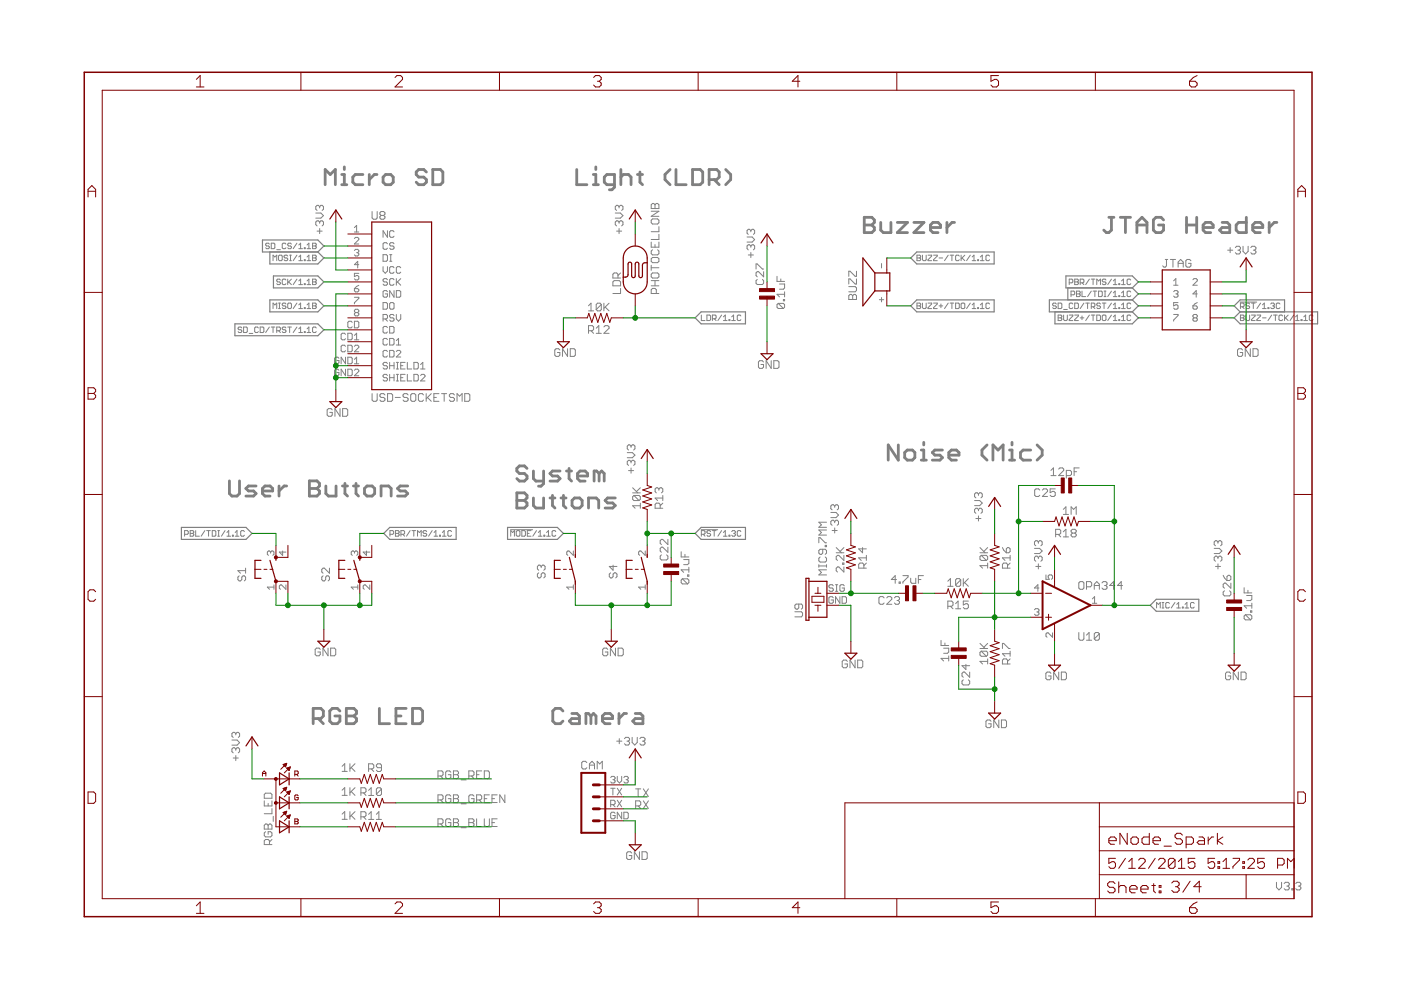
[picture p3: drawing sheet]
<svg xmlns="http://www.w3.org/2000/svg" width="297mm" height="210mm" viewBox="0 0 297 210" stroke-linecap="round" stroke-linejoin="round" font-family="sans-serif">
<g fill="none" stroke="#808080" stroke-width=".59">
<path d="M68.9 39.2v-3.3l1.1 1.1 1.1-1.1v3.3M72.5 37h.5v2.2M72.5 39.2h1M73 35.4v.5M76.9 37h-1.6l-.5 .5v1.1l.5 .6h1.6M78.3 37v2.2M79.9 37h-.5l-1.1 1.1M81.8 37h1l.6 .5v1.1l-.6 .6h-1l-.6-.6v-1.1zM90.4 36.5l-.5-.6h-1.1l-.6 .6v.5l.6 .5h1.1l.5 .6v.5l-.5 .6h-1.1l-.6-.6M91.8 35.9h1.6l.5 .6v2.1l-.5 .6h-1.6zM122.3 35.9v3.3h2.1M125.8 37h.5v2.2"/>
<path d="M125.8 39.2h1.1M126.3 35.4v.5M130.3 39.2h-1.6l-.6-.6v-1.1l.6-.5h1.6v2.7l-.5 .5h-.6M131.6 37.5l.6-.5h1l.6 .5v1.7M131.6 35.9v3.3M135.1 37h1.1M135.7 36.5v2.1l.5 .6M142.1 35.9l-1.1 1.1v1.1l1.1 1.1M143.3 35.9v3.3h2.2M146.8 35.9h1.6l.6 .6v2.1l-.6 .6h-1.6zM150.3 38.1h1.7l.5-.6v-1l-.5-.6h-1.7v3.3M151.4 38.1l1.1 1.1"/>
<path d="M153.9 35.9l1 1.1v1.1l-1 1.1M183.2 46.1h1.6l.6 .5v.6l-.6 .5 .6 .5v.6l-.6 .5h-1.6zM183.2 47.7h1.6M186.7 47.2v1.6l.6 .5h1.6v-2.1M190.2 47.2h2.2l-2.2 2.1h2.2M193.8 47.2h2.1l-2.1 2.1h2.1M197.3 48.2h2.1v-.5l-.5-.5h-1.1l-.5 .5v1.1l.5 .5h1.1M200.8 47.2v2.1M202.4 47.2h-.6l-1 1M235.1 46.1h1.1M235.6 46.1v2.7l-.5 .5h-.5l-.6-.5M237.5 46.1h2.2"/>
<path d="M238.6 46.1v3.2M241 47.7h2.2M241 49.3v-2.1l1.1-1.1 1.1 1.1v2.1M246.7 46.6l-.5-.5h-1.1l-.6 .5v2.2l.6 .5h1.1l.5-.5v-1.1h-1.1M251.6 47.7h2.1M251.6 46.1v3.2M253.7 46.1v3.2M255.1 48.2h2.1v-.5l-.5-.5h-1.1l-.5 .5v1.1l.5 .5h1.1M259.1 47.2h1.1l.5 .5v1.6h-1.6l-.5-.5 .5-.6h1.6M264.2 46.1v3.2h-1.6l-.5-.5v-1.1l.5-.5h1.6M265.6 48.2h2.1v-.5l-.5-.5h-1.1l-.5 .5v1.1l.5 .5h1.1M269.1 47.2v2.1"/>
<path d="M270.7 47.2h-.5l-1.1 1M111.7 99.3l-.5-.5h-1.1l-.5 .5v.6l.5 .5h1.1l.5 .5v.6l-.5 .5h-1.1l-.5-.5M113.1 99.9v1.6l.5 .5h1.7M115.3 99.9v2.7l-.6 .5h-.5M118.7 99.9h-1.6l-.5 .5 .5 .5h1.1l.5 .6-.5 .5h-1.6M120.1 99.9h1.1M120.6 99.3v2.2l.6 .5M190.5 94.3v3.3l-2.2-3.3v3.3M191.8 95.9l.6-.5h1l.6 .5v1.1l-.6 .6h-1l-.6-.6zM195.3 97.6h1.1M195.3 95.4h.6v2.2M195.9 93.8v.5"/>
<path d="M199.8 95.4h-1.6l-.5 .5 .5 .6h1.1l.5 .5-.5 .6h-1.6M201.2 96.5h2.1v-.6l-.5-.5h-1.1l-.5 .5v1.1l.5 .6h1.1M209.3 94.3l-1.1 1.1v1.1l1.1 1.1M210.5 97.6v-3.3l1.1 1.1 1.1-1.1v3.3M214 97.6h1.1M214 95.4h.6v2.2M214.6 93.8v.5M218.5 95.4h-1.6l-.5 .5v1.1l.5 .6h1.6M219.9 94.3l1.1 1.1v1.1l-1.1 1.1M48.6 102v2.6l.6 .6h1l.6-.6v-2.6M54.3 103h-1.6l-.6 .6 .6 .5h1.1l.5 .5-.5 .6h-1.7M55.6 104.1h2.2v-.5l-.5-.6h-1.1l-.6 .6v1l.6 .6h1.1"/>
<path d="M59.2 103v2.2M60.8 103h-.6l-1 1.1M65.6 102h1.6l.5 .5v.5l-.5 .6 .5 .5v.5l-.5 .6h-1.6zM65.6 103.6h1.6M69.1 103v1.6l.5 .6h1.6v-2.2M72.6 103h1.1M73.1 102.5v2.1l.6 .6M74.9 103h1.1M75.5 102.5v2.1l.5 .6M77.3 103.6l.5-.6h1.1l.5 .6v1l-.5 .6h-1.1l-.5-.6zM80.8 105.2v-2.2h1.6l.5 .6v1.6M86.4 103h-1.6l-.5 .6 .5 .5h1.1l.5 .5-.5 .6h-1.6"/>
<path d="M109.6 104.5h1.6l.5 .5v.6l-.5 .5 .5 .5v.6l-.5 .5h-1.6zM109.6 106.1h1.6M113.1 105.6v1.6l.5 .5h1.7v-2.1M116.6 105.6h1.1M117.1 105v2.2l.6 .5M118.9 105.6h1.1M119.5 105v2.2l.5 .5M121.3 106.1l.5-.5h1.1l.5 .5v1.1l-.5 .5h-1.1l-.5-.5zM122.4 100.9h2.2v-.5l-.5-.5h-1.1l-.6 .5v1.1l.6 .5h1.1M124.8 107.7v-2.1h1.6l.5 .5v1.6M127 100.4l.6-.5 .5 .5v1.6M127 100.4l-.5-.5h-.5v2.1"/>
<path d="M127 100.4v1.6M130.5 105.6h-1.7l-.5 .5 .5 .5h1.1l.6 .6-.6 .5h-1.6M66.4 152.4h1.6l.6-.6v-1.1l-.6-.5h-1.6v3.2M67.5 152.4l1.1 1M72.1 150.7l-.6-.5h-1l-.6 .5v2.2l.6 .5h1l.6-.5v-1.1h-1.1M73.4 150.2h1.6l.6 .5v.6l-.6 .5 .6 .6v.5l-.6 .5h-1.6zM73.4 151.8h1.6M80.4 150.2v3.2h2.2M83.9 151.8h1.1M86.1 150.2h-2.2v3.2h2.2M87.5 150.2h1.6l.5 .5v2.2l-.5 .5h-1.6zM119.4 150.7l-.6-.5h-1l-.6 .5v2.2l.6 .5h1l.6-.5"/>
<path d="M121.2 151.3h1.1l.6 .5v1.6h-1.7l-.5-.5 .5-.5h1.7M125.3 151.8l-.5-.5h-.6v2.1M125.3 151.8v1.6M125.3 151.8l.5-.5 .6 .5v1.6M127.7 152.4h2.2v-.6l-.6-.5h-1l-.6 .5v1.1l.6 .5h1M131.2 151.3v2.1M132.8 151.3h-.5l-1.1 1.1M134.7 151.3h1.1l.5 .5v1.6h-1.6l-.5-.5 .5-.5h1.6"/>
</g>
<g fill="none" stroke="#808080" stroke-width=".21">
<path d="M57.1 51.8l-.2-.2h-.4l-.2 .2 .2 .4h.4l.2 .1-.2 .4h-.4l-.2-.2M57.5 51.6h.6l.2 .2v.7l-.2 .2h-.6zM57.9 55.3v-1.2l.4 .4 .4-.4v1.2M58.7 52.9h.8M59.1 54.3l.1-.2h.4l.2 .2v.8l-.2 .2h-.4l-.1-.2zM59.5 59.4l-.3-.2h-.3l-.2 .4 .2 .2h.3l.3 .4-.3 .1h-.3l-.2-.1M60.6 59.4l-.2-.2h-.4l-.2 .2v.8l.2 .1h.4l.2-.1M60.6 51.8l-.2-.2h-.4l-.2 .2v.7l.2 .2h.4l.2-.2M61 54.3l-.2-.2h-.4l-.2 .2 .2 .4h.4l.2 .2-.2 .4h-.4l-.2-.2M61 59.2v1.1M61.2 59.8l.6 .5M61.4 54.1h.4"/>
<path d="M61.4 55.3h.4M61.6 54.1v1.2M61.8 51.8l-.2-.2h-.4l-.2 .3 .2 .3h.4l.2 .3-.2 .2h-.4l-.2-.2M61.8 59.2l-.8 .8M62.9 51.6l-.7 1.1M62.9 54.1l-.7 1.2M62.9 59.2l-.7 1.1M63.4 52.7h.7M63.4 51.9l.3-.3v1.1M63.4 54.5l.3-.4v1.2M63.4 59.6l.3-.4v1.1M63.4 55.3h.7"/>
<path d="M64.5 52.5h.2v.2h-.2zM64.5 55.1h.2v.2h-.2zM65.1 52.7h.8M65.1 51.9l.4-.3v1.1M65.1 54.5l.4-.4v1.2M65.1 59.6l.4-.4v1.1M65.1 55.3h.8M66.3 52.2h.5M66.3 59.8h.5M66.3 51.6h.5l.3 .2-.3 .4 .3 .3-.3 .2h-.5zM66.3 54.1h.5l.3 .2-.3 .4 .3 .4-.3 .2h-.5zM66.3 59.2h.5l.3 .2-.3 .4 .3 .4-.3 .1h-.5z"/>
<path d="M66.3 54.7h.5M67 45.2h1l.6 .5-.6 .5h-1M67.2 49h1.1M67.8 47.1l-.3-.3h-.3l-.2 .3v.5l.2 .3M67.8 47.1l.2-.3h.3l.3 .3v.5l-.3 .3M67.8 43.8l-.3-.3h-.3l-.2 .3v.5l.2 .3M67.8 43.8l.2-.3h.3l.3 .3v.5l-.3 .3M67.8 43.8v.3M67.8 47.1v.2M67.8 48.5v1M75.1 48.3l.5-.5v1.4M75.1 50.6l.3-.3h.4l.3 .3v.2l-1 .9h1"/>
<path d="M75.1 53.1l.3-.2h.4l.3 .2-.3 .5M75.1 49.2h1M75.6 53.6h.2M75.8 53.6l.3 .2-.3 .5h-.4l-.3-.3M76.1 58h-1v.7l.7-.3 .3 .3v.4l-.3 .3h-.4l-.3-.3M76.1 56.1h-1l.7-.7v1.4M78.9 44.9v1.3l.3 .3h.5l.3-.3v-1.3M80.8 45.7l-.3-.3v-.3l.3-.2h.5l.3 .2v.3l-.3 .3M80.8 45.7l-.3 .3v.2l.3 .3h.5l.3-.3v-.2l-.3-.3M80.8 45.7h.5M81.2 54h.7l.2 .2v1l-.2 .2h-.7zM81.2 56.5v1l.5 .4 .4-.4v-1"/>
<path d="M82.1 48.9v1.4l-.9-1.4v1.4M82.1 59.3l-.2-.2h-.5l-.2 .4 .2 .3h.5l.2 .4-.2 .3h-.5l-.2-.3M82.1 51.7l-.2-.2h-.5l-.2 .2v.9l.2 .3h.5l.2-.3M82.6 55.4h.5M82.6 54h.5M82.8 54v1.4M83.5 49.1l-.2-.2h-.5l-.2 .2v1l.2 .2h.5l.2-.2M83.5 51.7l-.2-.2h-.5l-.2 .4 .2 .3h.5l.2 .4-.2 .3h-.5l-.2-.3M83.5 56.8l-.2-.3h-.5l-.2 .3v.9l.2 .2h.5l.2-.2M83.5 59.3l-.2-.2h-.5l-.2 .2v.9l.2 .3h.5l.2-.3M84 59.1v1.4M84.3 59.8l.7 .7"/>
<path d="M85 56.8l-.3-.3h-.4l-.3 .3v.9l.3 .2h.4l.3-.2M85 59.1l-1 .9M129.9 59.8l.3-.3h1.1l.3 .3v.8h-1.7zM130.5 45.2h1l.6 .5-.6 .5h-1M130.7 49h1.1M131 58.9v-.8l-.3-.2h-.5l-.3 .2v.8h1.7M131.3 43.8v.3M131.3 47.1v.2M131.3 48.5v1M131.3 47.1l-.3-.3h-.3l-.2 .3v.5l.2 .3M131.3 43.8l-.3-.3h-.3l-.2 .3v.5l.2 .3M131.3 47.1l.2-.3h.3l.3 .3v.5l-.3 .3"/>
<path d="M131.3 43.8l.2-.3h.3l.3 .3v.5l-.3 .3M131.6 57.9l-.6 .5M138.1 51.3v1.1h1.6v-1.1M138.1 56.2v1.1M138.1 59.5h1.6M138.1 56.8h1.6M138.1 44.8h1.6l-1.6 1.1h1.6M138.3 43.1h.3l.3 .3 .2-.3h.3l.3 .3v.8h-1.6v-.8zM138.3 46.4h1.1l.3 .3v.5l-.3 .3h-1.1l-.2-.3v-.5zM138.3 53l-.2 .2v.6l.2 .2h1.1l.3-.2v-.6l-.3-.2M138.3 54.6h1.1l.3 .3v.5l-.3 .3h-1.1l-.2-.3v-.5zM138.3 57.9h1.1l.3 .2v.6l-.3 .2h-1.1l-.2-.2v-.6z"/>
<path d="M138.9 43.4v.8M138.9 51.9v.5M138.9 59.5v1.1M139.7 48v1.1h-1.6M139.7 49.7v1.1h-1.6M158.4 50.2h1.1l.5 .6-.5 .5h-1.1M158.6 54.1h1.1M159.2 48.9v.2M159.2 52.2v.2M159.2 53.5v1.1M159.2 52.2l-.3-.3h-.3l-.2 .3v.5l.2 .3M159.2 48.9l-.3-.3h-.3l-.2 .3v.5l.2 .3"/>
<path d="M159.2 52.2l.3-.3h.2l.3 .3v.5l-.3 .3M159.2 48.9l.3-.3h.2l.3 .3v.5l-.3 .3M160.3 57v-1h.2l1.1 1h.3M160.5 59.2l-.2 .3v.5l.2 .3h1.1l.3-.3v-.5l-.3-.3M161.9 57.6v1.1l-1.1-1.1h-.3l-.2 .3v.5l.2 .3M164.7 58.6v1.1h1.6M165.5 59.1v.6M181.6 59.1v1.1h-.3l-1.1-1.1h-.2v1.1M181.6 57.5v1.1h-.3l-1.1-1.1h-.2v1.1M186.9 55.9v.9M194.4 54.1h.6l.2 .2-.2 .4 .2 .4-.2 .2h-.6zM194.4 54.7h.6"/>
<path d="M195.6 54.1v1l.2 .2h.4l.2-.2v-1M196.8 54.1h.7v.2l-.7 .8v.2h.7M197.9 54.1h.8v.2l-.8 .8v.2h.8M199.1 54.7h.8M201 54.1l-.7 1.2M201.4 54.1h.8M201.8 54.1v1.2M203.4 54.3l-.2-.2h-.4l-.2 .2v.8l.2 .2h.4l.2-.2M203.8 54.1v1.2M204 54.7l.6 .6M204.6 54.1l-.8 .8M205.7 54.1l-.8 1.2"/>
<path d="M206.1 55.3h.8M206.1 54.5l.4-.4v1.2M207.3 55.1h.2v.2h-.2zM207.9 54.5l.4-.4v1.2M207.9 55.3h.7M209.8 54.3l-.2-.2h-.4l-.2 .2v.8l.2 .2h.4l.2-.2M226.7 60h.6l.2-.2v-.4l-.2-.2h-.6v1.1M227.9 59.8h.5M227.9 59.2h.5l.2 .2-.2 .4 .2 .4-.2 .1h-.5zM229 60h.6l.2-.2v-.4l-.2-.2h-.6v1.1M229.4 60l.4 .3M231 59.2l-.8 1.1"/>
<path d="M231.4 59.2h.7M231.8 59.2v1.1M234.5 59.4l-.2-.2h-.4l-.2 .4 .2 .2h.4l.2 .4-.2 .1h-.4l-.2-.1M235.6 59.2l-.7 1.1M236.1 59.6l.3-.4v1.1M237.8 59.6l.4-.4v1.1M239.7 59.4l-.2-.2h-.3l-.2 .2v.8l.2 .1h.3l.2-.1M247.1 55h.5M247.3 55v1.4l-.2 .2h-.3l-.3-.2M248.1 55h1.1M248.7 55v1.6M248.8 59.5l.5-.4v1.4"/>
<path d="M249.8 56.6v-1l.5-.6 .6 .6v1M249.8 55.8h1.1M252.5 55.3l-.3-.3h-.5l-.3 .3v1.1l.3 .2h.5l.3-.2v-.6h-.5M252.9 59.3l.3-.2h.4l.3 .2v.2l-1 1h1M260.3 53h1.1M260.8 52.5v1.1M261.9 52.5l.3-.3h.5l.3 .3v.3l-.3 .2M262.4 53h.3M262.7 53l.3 .3v.3l-.3 .2h-.5l-.3-.2M263.5 52.2v1.1l.6 .5 .5-.5v-1.1M265.2 52.5l.3-.3h.5l.3 .3v.3l-.3 .2M265.7 53h.3"/>
<path d="M266 53l.3 .3v.3l-.3 .2h-.5l-.3-.2M51.3 69.5l-.2-.2h-.4l-.2 .4 .2 .2h.4l.2 .4-.2 .2h-.4l-.2-.2M51.6 69.3h.6l.2 .2v.8l-.2 .2h-.6zM52.8 70.7h.8M54.8 69.5l-.2-.2h-.4l-.2 .2v.8l.2 .2h.4l.2-.2M55.2 69.3h.6l.1 .2v.8l-.1 .2h-.6zM57.1 69.3l-.8 1.2M57.5 69.3h.8M57.9 65.4v-1.1l.4 .3 .4-.3v1.1M57.9 69.3v1.2M58.7 70.1h.5l.3-.2v-.4l-.3-.2h-.5v1.2M59.1 65.4h.4"/>
<path d="M59.1 64.3h.4M59.1 70.1l.4 .4M59.2 64.3v1.1M60.6 64.5l-.2-.2h-.4l-.2 .3 .2 .3h.4l.2 .3-.2 .2h-.4l-.2-.2M60.6 69.5l-.2-.2h-.4l-.2 .4 .2 .2h.4l.2 .4-.2 .2h-.4l-.2-.2M61 64.5l.2-.2h.4l.2 .2v.7l-.2 .2h-.4l-.2-.2zM61 69.3h.8M61.4 69.3v1.2M62.9 64.3l-.7 1.1M62.9 69.3l-.7 1.2M63.4 65.4h.7M63.4 64.6l.3-.3v1.1"/>
<path d="M63.4 69.7l.3-.4v1.2M63.4 60.3h.7M63.4 70.5h.7M64.5 65.2h.2v.2h-.2zM64.5 60.2h.2v.1h-.2zM64.5 70.3h.2v.2h-.2zM65.1 65.4h.8M65.1 64.6l.4-.3v1.1M65.1 69.7l.4-.4v1.2M65.1 60.3h.8M65.1 70.5h.8M66.3 64.3h.5l.3 .2-.3 .4 .3 .3-.3 .2h-.5z"/>
<path d="M66.3 64.9h.5M67.1 69.5l-.3-.2h-.3l-.2 .2v.8l.2 .2h.3l.3-.2M71.9 76l-.3-.3h-.4l-.3 .3v.9l.3 .2h.4l.3-.2v-.5h-.5M71.9 78.5l-.3-.2h-.4l-.3 .2v.9l.3 .3h.4l.3-.3v-.4h-.5M73.3 70.9l-.3-.2h-.4l-.3 .2v.9l.3 .3h.4l.3-.3M73.3 73.4l-.3-.2h-.4l-.3 .2v1l.3 .2h.4l.3-.2M73.3 75.7v1.4l-1-1.4v1.4M73.3 78.3v1.4l-1-1.4v1.4M73.7 70.7h.7l.3 .2v.9l-.3 .3h-.7zM73.7 73.2h.7l.3 .2v1l-.3 .2h-.7zM73.7 75.7h.7l.3 .3v.9l-.3 .2h-.7zM73.7 78.3h.7l.3 .2v.9l-.3 .3h-.7z"/>
<path d="M74.7 68.3l-.3-.2h-.4l-.3 .2v1l.3 .2h.4l.3-.2M75.1 61.2h.7l.3 .5-.3 .2h-.4l-.3-.2zM75.1 72.1h1M75.1 71.1l.5-.4v1.4M75.1 76.2l.5-.5v1.4M75.1 73.4l.3-.2h.4l.3 .2v.3l-1 .9h1M75.1 63h1v.3l-1 .9v.2M75.1 68.1h.7l.3 .2v1l-.3 .2h-.7zM75.1 78.5l.3-.2h.4l.3 .2v.2l-1 1h1M75.1 77.1h1M75.4 66.3l-.3-.3 .3-.4h.4l.3 .2-.3 .5M75.4 66.3l-.3 .2 .3 .5h.4l.3-.3-.3-.4"/>
<path d="M75.4 66.3h.4M76.1 60.5l-1 .7M81.2 64.2h.7l.2 .2v.9l-.2 .3h-.7zM81.2 67.6h.7l.2-.2v-.5l-.2-.2h-.7v1.4M81.7 67.6l.4 .5M82.1 61.8l-.2-.2h-.5l-.2 .2v1l.2 .2h.5l.2-.2v-.5h-.4M82.1 77.1l-.2-.3h-.5l-.2 .5 .2 .2h.5l.2 .5-.2 .2h-.5l-.2-.2M82.1 79.6l-.2-.2h-.5l-.2 .4 .2 .3h.5l.2 .4-.2 .3h-.5l-.2-.3M82.1 72l-.2-.2h-.5l-.2 .2v.9l.2 .3h.5l.2-.3M82.1 69.4l-.2-.2h-.5l-.2 .2v1l.2 .2h.5l.2-.2M82.1 74.5l-.2-.2h-.5l-.2 .2v1l.2 .2h.5l.2-.2M82.6 71.8h.7l.2 .2v.9l-.2 .3h-.7z"/>
<path d="M82.6 69.2h.7l.2 .2v1l-.2 .2h-.7zM82.6 74.3h.7l.2 .2v1l-.2 .2h-.7zM82.6 76.8v1.4M82.6 79.4v1.4M82.6 77.5h.9M82.8 64.2h.5l.2 .2v.9l-.2 .3h-.5l-.2-.3v-.9zM83.5 61.6v1.4l-.9-1.4v1.4M83.5 66.9l-.2-.2h-.5l-.2 .2 .2 .5h.5l.2 .2-.2 .5h-.5l-.2-.2M83.5 76.8v1.4M83.5 79.4v1.4M84 72.2l.5-.4v1.4M84 73.2h1"/>
<path d="M84 74.5l.3-.2h.4l.3 .2v.3l-1 .9h1M84 61.6h.7l.3 .2v1l-.3 .2h-.7zM84 66.7v.9l.5 .5 .5-.5v-.9M84 76.8h.5M84 78.2h.5M84 79.4h.5M84.3 76.8v1.4M84.3 79.4v1.4M85 77.5h.4M85.9 76.8h-.9v1.4h.9M85.9 79.4h-.9v1.4h.9M86.4 76.8v1.4h.9"/>
<path d="M86.4 79.4v1.4h.9M87.8 76.8h.7l.2 .3v.9l-.2 .2h-.7zM87.8 79.4h.7l.2 .2v.9l-.2 .3h-.7zM89.2 78.2h.9M89.2 77.3l.4-.5v1.4M89.2 79.6l.2-.2h.5l.2 .2v.2l-.9 1h.9M118.7 74.2l-.3-.3h-.5l-.3 .3v1.1l.3 .3h.5l.3-.3v-.6h-.5M120.3 73.9v1.7l-1-1.7v1.7M120.9 73.9h.8l.3 .3v1.1l-.3 .3h-.8zM124.8 64.8l.5-.5v1.6M124.8 65.9h1.1M124.8 70.1h.8l.3-.3v-.5l-.3-.3h-.8v1.7"/>
<path d="M125.3 70.1l.6 .6M126.4 69.6l.6-.6v1.7M126.4 70.7h1.1M127.5 64.6v1l-.3 .3h-.5l-.3-.3M127.5 64.6l-.3-.3h-.5l-.3 .3v1M127.5 64.6l-1.1 1M128 64.3v1.6M128 69.3l.3-.3h.6l.2 .3v.3l-1.1 1.1h1.1M128.3 65.1l.8 .8M129.1 64.3l-1.1 1.1M131.6 61.2v1h-1.7M138.1 60.6h1.6"/>
<path d="M139.1 62.2v-.8l-.2-.2h-.6l-.2 .2v.8h1.6M148.7 66.8v1.2h.8M149.9 66.8h.6l.2 .2v.8l-.2 .2h-.6zM151 67.6h.6l.2-.2v-.4l-.2-.2h-.6v1.2M151.4 67.6l.4 .4M153 66.8l-.8 1.2M153.4 68h.8M153.4 67.2l.4-.4v1.2M154.6 67.8h.1v.2h-.1zM155.1 68h.8M155.1 67.2l.4-.4v1.2M157.1 67l-.2-.2h-.4l-.2 .2v.8l.2 .2h.4l.2-.2"/>
<path d="M161.9 76.8l-.3-.3h-.5l-.3 .3v1l.3 .3h.5l.3-.3v-.5h-.6M163.5 76.5v1.6l-1.1-1.6v1.6M164.1 76.5h.8l.3 .3v1l-.3 .3h-.8zM165 64.3l-.3 .3v.5l.3 .3h1.1M165 64.3h1.1l.2 .3v.5l-.2 .3M165 64.3l1.1 1.1M165.3 60.2h1v.8l-.2 .3h-.8M166.1 63.5h.2v.3h-.2zM166.3 61.9v1M166.3 62.4h-1.6l.6 .5M180 62.7l.2-.3h.3l.3 .3 .3-.3h.2l.3 .3v.8h-1.6zM180 60.8h1.3l.3 .2v.6l-.3 .3h-1.3"/>
<path d="M180.8 62.7v.8M186.4 63.5h1M186.9 63.1v.9M194.4 64.3h.6l.2 .2-.2 .4 .2 .3-.2 .2h-.6zM194.4 64.9h.6M195.6 64.3v.9l.2 .2h.4l.2-.2v-.9M196.8 64.3h.7v.2l-.7 .7v.2h.7M197.9 64.3h.8v.2l-.8 .7v.2h.8M199.1 64.9h.8M199.5 64.5v.7M201 64.3l-.7 1.1M201.4 64.3h.8"/>
<path d="M201.8 64.3v1.1M202.6 64.3h.6l.2 .2v.7l-.2 .2h-.6zM203.8 64.5l.2-.2h.4l.2 .2v.7l-.2 .2h-.4l-.2-.2zM205.7 64.3l-.8 1.1M206.1 65.4h.8M206.1 64.6l.4-.3v1.1M207.3 65.2h.2v.2h-.2zM207.9 64.6l.4-.3v1.1M207.9 65.4h.7M209.8 64.5l-.2-.2h-.4l-.2 .2v.7l.2 .2h.4l.2-.2M224 64.5l-.2-.2h-.4l-.2 .3 .2 .3h.4l.2 .3-.2 .2h-.4l-.2-.2M224.3 64.3h.6l.2 .2v.7l-.2 .2h-.6z"/>
<path d="M224.3 67.4h.6M224.3 66.8h.6l.2 .2-.2 .4 .2 .4-.2 .2h-.6zM225.5 66.8v1l.2 .2h.4l.2-.2v-1M225.5 65.6h.8M226.7 66.8h.8v.2l-.8 .8v.2h.8M227.1 62.5h.6l.2-.2v-.4l-.2-.2h-.6v1.2M227.5 64.5l-.2-.2h-.4l-.2 .2v.7l.2 .2h.4l.2-.2M227.9 64.3h.5l.2 .2v.7l-.2 .2h-.5zM227.9 66.8h.7v.2l-.7 .8v.2h.7M228.2 61.7h.6l.2 .2-.2 .4 .2 .4-.2 .2h-.6zM228.2 62.3h.6M229 67.4h.8"/>
<path d="M229.4 61.7v1.2h.8M229.4 67v.8M229.8 64.3l-.8 1.1M230.2 64.3h.8M230.6 64.3v1.1M231 66.8l-.8 1.2M231.4 66.8h.7M231.4 65h.5l.2-.1v-.4l-.2-.2h-.5v1.1M231.4 61.7l-.8 1.2M231.8 66.8v1.2M231.8 65l.3 .4M231.8 61.7h.7"/>
<path d="M232.1 61.7v1.2M232.5 66.8h.6l.2 .2v.8l-.2 .2h-.6zM232.5 60.3v-1.1l.4 .4 .4-.4v1.1M232.9 61.7h.6l.2 .2v.8l-.2 .2h-.6zM233.3 64.5l-.2-.2h-.4l-.2 .2 .2 .4h.4l.2 .1-.2 .4h-.4l-.2-.2M233.7 67l.2-.2h.4l.2 .2v.8l-.2 .2h-.4l-.2-.2zM233.7 64.3h.8M234.1 64.3v1.1M234.1 61.7h.4M234.1 62.9h.4M234.3 61.7v1.2M235.6 66.8l-.7 1.2"/>
<path d="M235.6 64.3l-.7 1.1M235.6 61.7l-.7 1.2M236.1 65.4h.7M236.1 64.6l.3-.3v1.1M236.1 68h.7M236.1 60.3h.7M236.1 67.2l.3-.4v1.2M236.1 62.1l.3-.4v1.2M236.1 62.9h.7M237.2 65.2h.2v.2h-.2zM237.2 67.8h.2v.2h-.2zM237.2 60.2h.2v.1h-.2z"/>
<path d="M237.2 62.7h.2v.2h-.2zM237.8 65.4h.8M237.8 68h.8M237.8 60.3h.8M237.8 67.2l.4-.4v1.2M237.8 62.1l.4-.4v1.2M237.8 64.6l.4-.3v1.1M237.8 62.9h.8M239.7 64.5l-.2-.2h-.3l-.2 .2v.7l.2 .2h.3l.2-.2M239.7 67l-.2-.2h-.3l-.2 .2v.8l.2 .2h.3l.2-.2M239.7 61.9l-.2-.2h-.3l-.2 .2v.8l.2 .2h.3l.2-.2M248.8 61.8l.3-.2h.4l.3 .2-.3 .5"/>
<path d="M248.8 66.7h1v.2l-1 1v.2M248.8 60.5h1M249.3 62.3h.2M249.5 62.3l.3 .2-.3 .5h-.4l-.3-.2M249.8 64.2h-1v.7l.7-.3 .3 .3v.4l-.3 .3h-.4l-.3-.3M252.9 64.9h.7l.3 .4-.3 .3h-.4l-.3-.3zM253.2 67.4l-.3-.3 .3-.4h.4l.3 .2-.3 .5M253.2 67.4h.4M253.2 67.4l-.3 .2 .3 .5h.4l.3-.2-.3-.5M253.9 62.3h-1l.7-.7v1.4M253.9 64.2l-1 .7M262.9 64.1h3.5"/>
<path d="M263 65h.6l.2-.1v-.4l-.2-.2h-.6v1.1M263 66.8h.6l.2 .2-.2 .4 .2 .4-.2 .2h-.6zM263 67.4h.6M263.4 65l.4 .4M263.5 74.2l-.3-.3h-.5l-.3 .3v1.1l.3 .3h.5l.3-.3v-.6h-.6M264.2 66.8v1l.2 .2h.4l.1-.2v-1M264.9 64.5l-.1-.2h-.4l-.2 .3 .2 .3h.4l.1 .3-.1 .2h-.4l-.2-.2M265.1 73.9v1.7l-1.1-1.7v1.7M265.3 66.8h.8v.2l-.8 .8v.2h.8M265.3 64.3h.8M265.7 73.9h.8l.2 .3v1.1l-.2 .3h-.8zM265.7 64.3v1.1"/>
<path d="M266.5 66.8h.8v.2l-.8 .8v.2h.8M267.3 64.3l-.8 1.1M267.7 65.4h.7M267.7 67.4h.7M267.7 64.6l.4-.3v1.1M268.8 65.2h.2v.2h-.2zM269.4 64.5l.2-.2h.4l.2 .2-.2 .4M269.6 66.8l-.8 1.2M269.8 64.9h.2M270 64.9l.2 .1-.2 .4h-.4l-.2-.2M270 66.8h.8M270.4 66.8v1.2"/>
<path d="M271.4 64.5l-.2-.2h-.4l-.2 .2v.7l.2 .2h.4l.2-.2M271.9 67l-.1-.2h-.4l-.2 .2v.8l.2 .2h.4l.1-.2M272.4 66.8v1.2M272.5 67.4l.6 .6M273.1 66.8l-.7 .8M274.3 66.8l-.8 1.2M274.7 68h.8M274.7 67.2l.4-.4v1.2M275.8 67.8h.3v.2h-.3zM276.4 68h.8M276.4 67.2l.4-.4v1.2M278.4 67l-.2-.2h-.4l-.2 .2v.8l.2 .2h.4l.2-.2"/>
<path d="M70.4 86.9l-.2-.3h-.6l-.2 .3v1.1l.2 .3h.6l.2-.3v-.6h-.5M72.1 86.6v1.7l-1.1-1.7v1.7M72.6 86.6h.8l.3 .3v1.1l-.3 .3h-.8zM78.9 83.5v1.3l.3 .3h.5l.3-.3v-1.3M81.6 83.7l-.3-.2h-.5l-.3 .2v.3l.3 .3h.5l.3 .2v.3l-.3 .3h-.5l-.3-.3M82.2 83.5h.8l.2 .2v1.1l-.2 .3h-.8zM82.6 80.1h.9M83.8 84.3h1.1M84 80.8h.5M85 80.1h.4M86.5 83.7l-.2-.2h-.6l-.3 .2v.3l.3 .3h.6l.2 .2v.3l-.2 .3h-.6l-.3-.3M87.1 83.7l.3-.2h.5l.3 .2v1.1l-.3 .3h-.5l-.3-.3z"/>
<path d="M89.8 83.7l-.3-.2h-.5l-.3 .2v1.1l.3 .3h.5l.3-.3M90.4 83.5v1.6M90.6 84.3l.8 .8M91.4 83.5l-1 1M92 84.3h.5M93.1 83.5h-1.1v1.6h1.1M93.6 83.5h1.1M94.2 83.5v1.6M96.4 83.7l-.3-.2h-.6l-.2 .2v.3l.2 .3h.6l.3 .2v.3l-.3 .3h-.6l-.2-.3M96.9 85.1v-1.6l.5 .5 .6-.5v1.6M98.5 83.5h.9l.2 .2v1.1l-.2 .3h-.9zM133 96h1.1l.5 .5-.5 .5h-1.1"/>
<path d="M133.3 99.8h1M133.8 94.6v.3M133.8 97.9v.2M133.8 99.2v1.1M133.8 97.9l-.3-.3h-.2l-.3 .3v.5l.3 .3M133.8 94.6l-.3-.3h-.2l-.3 .3v.5l.3 .3M133.8 97.9l.3-.3h.2l.3 .3v.5l-.3 .3M133.8 94.6l.3-.3h.2l.3 .3v.5l-.3 .3M222.8 99.7l.6-.5v1.6M224.5 99.5l.2-.3h.6l.2 .3v.2l-1 1.1h1M228.8 99.2h-1.1v1.6M39.1 113.3h.6l.2-.2v-.4l-.2-.2h-.6v1.2"/>
<path d="M40.3 112.5h.6l.2 .2-.2 .4 .2 .4-.2 .2h-.6zM40.3 113.1h.6M41.5 112.5v1.2h.8M43.4 112.5l-.7 1.2M43.8 112.5h.8M44.2 112.5v1.2M45 112.5h.6l.2 .2v.8l-.2 .2h-.6zM46.2 112.5h.3M46.2 113.7h.3M46.4 112.5v1.2M47.7 112.5l-.8 1.2M48.1 113.7h.8"/>
<path d="M48.1 112.9l.4-.4v1.2M49.3 113.5h.2v.2h-.2zM49.9 113.7h.8M49.9 112.9l.3-.4v1.2M51.8 112.7l-.2-.2h-.4l-.2 .2v.8l.2 .2h.4l.2-.2M57.4 117.1l.2-.3 .5 .3v.4l-.3 .3M57.4 117.1l-.3-.3-.4 .3v.4l.2 .3M57.4 117.1v.2M59.9 116.8v1l-.7-.7h1.4M75.2 117.1v.2M75.2 117.1l.2-.3 .5 .3v.4l-.3 .3M75.2 117.1l-.3-.3-.4 .3v.4l.2 .3"/>
<path d="M77.7 116.8v1l-.7-.7h1.4M82.7 113.3h.6l.2-.2v-.4l-.2-.2h-.6v1.2M83.8 112.5h.6l.2 .2-.2 .4 .2 .4-.2 .2h-.6zM83.8 113.1h.6M85 113.3h.6l.2-.2v-.4l-.2-.2h-.6v1.2M85.4 113.3l.4 .4M87 112.5l-.8 1.2M87.4 112.5h.7M87.7 112.5v1.2M88.5 113.7v-1.2l.4 .4 .4-.4v1.2M90.5 112.7l-.2-.2h-.4l-.2 .2 .2 .4h.4l.2 .2-.2 .4h-.4l-.2-.2M91.6 112.5l-.7 1.2"/>
<path d="M92 113.7h.8M92 112.9l.4-.4v1.2M93.2 113.5h.2v.2h-.2zM93.8 112.9l.4-.4v1.2M93.8 113.7h.8M95.7 112.7l-.2-.2h-.4l-.1 .2v.8l.1 .2h.4l.2-.2M108.2 112.3h4.7M108.3 113.7v-1.2l.4 .4 .4-.4v1.2M109.7 112.5h.3l.2 .2v.8l-.2 .2h-.3l-.2-.2v-.8zM110.6 112.5h.6l.2 .2v.8l-.2 .2h-.6zM111.8 113.1h.4M112.6 112.5h-.8v1.2h.8"/>
<path d="M113.7 112.5l-.7 1.2M114.1 113.7h.8M114.1 112.9l.4-.4v1.2M115.3 113.5h.2v.2h-.2zM115.9 113.7h.8M115.9 112.9l.4-.4v1.2M117.8 112.7l-.2-.2h-.3l-.2 .2v.8l.2 .2h.3l.2-.2M121.6 116.8v1l-1-1h-.2l-.2 .3v.4l.2 .3M130 119.8v1.1l-.8-.8h1.6M134.1 104.5h1.7M134.1 103.4l1.1 1.1M134.4 105.1l-.3 .2v.6l.3 .2h1.1"/>
<path d="M134.4 105.1h1.1l.3 .2v.6l-.3 .2M134.4 105.1l1.1 1M135.8 107.2h-1.7l.6 .6M135.8 106.7v1.1M135.8 103.4l-.9 .8M136.8 116.8v1l-.9-1-.5 .3v.4l.2 .3M139.7 103.7l-.3-.3h-.3l-.2 .3v.5l.2 .3M139.7 103.7v.2M139.7 103.7l.3-.3h.3l.2 .3v.5l-.2 .3M140 107.8v-.8l-.3-.3h-.6l-.2 .3v.8h1.6M140.2 117.6l-.2 .3v.6l.2 .2h1.1l.3-.2v-.6l-.3-.3M140.5 106.7l-.5 .5"/>
<path d="M140.5 105.6h-1.6l.5 .5M140.5 105.1v1M141.6 114.4v1.1l-1.1-1.1h-.3l-.2 .2v.6l.2 .3M141.6 116v1.1l-1.1-1.1h-.3l-.2 .3v.5l.2 .3M144.4 117v1.1h1.6M144.9 118.6h1.1v.8l-.2 .3h-.9M145.2 117.5v.6M148.7 112.3h3.5M148.7 113.3h.6l.2-.2v-.4l-.2-.2h-.6v1.2M149.1 113.3l.4 .4M150.7 112.7l-.2-.2h-.4l-.2 .4 .2 .2h.4l.2 .4-.2 .2h-.4l-.2-.2M151 112.5h.8"/>
<path d="M151.4 112.5v1.2M153 112.5l-.8 1.2M153.4 112.9l.4-.4v1.2M153.4 113.7h.8M154.6 113.5h.1v.2h-.1zM155.1 112.7l.2-.2h.4l.2 .2-.2 .4M155.5 113.1h.2M155.7 113.1l.2 .2-.2 .4h-.4l-.2-.2M157.1 112.7l-.2-.2h-.4l-.2 .2v.8l.2 .2h.4l.2-.2M173.6 115.1v-1.1h.3l1.1 1.1h.2M173.6 120h1.6M173.6 119.7v.6"/>
<path d="M173.9 118.1l-.3 .3v.5l.3 .3h1.1l.2-.3v-.5l-.2-.3M174.4 116.5v.8l-.2 .2h-.3l-.3-.2v-.6l.3-.2h1.1l.2 .2v.6l-.2 .2M175 115.6h.2v.3h-.2zM175.2 119.7v.6M175.2 112.4h-1.6l.6 .5-.6 .6h1.6M175.2 110.7h-1.6l.6 .6-.6 .5h1.6M176.1 108.6h1.1l.6 .6-.6 .5h-1.1M176.4 112.5h1.1M177 107.3v.3M177 110.6v.2M177 111.9v1.1M177 110.6l-.3-.3h-.3l-.3 .3v.5l.3 .3"/>
<path d="M177 107.3l-.3-.3h-.3l-.3 .3v.5l.3 .3M177 110.6l.2-.3h.3l.3 .3v.5l-.3 .3M177 107.3l.2-.3h.3l.3 .3v.5l-.3 .3M177.3 117.2h1.6M177.3 116.1l1.1 1.1M178.6 119.4h.3v.3h-.3zM178.9 117.8v1l-1.1-1h-.2l-.3 .2v.6l.3 .2M178.9 116.1l-.8 .8M182.9 116.1v1.1l-.8-.8h1.6M183.7 118.3h-1.6l.5 .5M183.7 119.4l-.5 .5M183.7 117.8v1"/>
<path d="M206.6 106.1h1.1l.6 .6-.6 .5h-1.1M206.9 109.9h1.1M207.5 104.8v.2M207.5 108v.3M207.5 109.4v1.1M207.5 108l-.3-.2h-.3l-.3 .2v.6l.3 .2M207.5 104.8l-.3-.3h-.3l-.3 .3v.5l.3 .3M207.5 108l.2-.2h.3l.3 .2v.6l-.3 .2M207.5 104.8l.2-.3h.3l.3 .3v.5l-.3 .3M207.8 117.2h1.6M207.8 116.1l1.1 1.1M208 117.8h1.1l.3 .2v.6l-.3 .2"/>
<path d="M208 117.8l-.2 .2v.6l.2 .2h1.1M208 117.8l1.1 1M209.4 119.4v1.1M209.4 119.9h-1.6l.5 .6M209.4 116.1l-.8 .8M212.5 116.1l.3 .5 .6 .6M213.6 116.1h.3l.3 .3v.5l-.3 .3h-.5v-.8zM214.2 117.8v1M214.2 119.4l-.6 .5M214.2 118.3h-1.7l.6 .5M219.3 116.3h1.1l.6 .5-.6 .6h-1.1M220.2 114.9v.3"/>
<path d="M220.2 118.2v.2M220.2 119.5v1.1M220.2 118.2l-.3-.3h-.3l-.3 .3v.5l.3 .3M220.2 114.9l-.3-.3h-.3l-.3 .3v.6l.3 .2M220.2 118.2l.2-.3h.3l.3 .3v.5l-.3 .3M220.2 114.9l.2-.3h.3l.3 .3v.6l-.3 .2M220.5 103.9l-.3-.2h-.6l-.2 .2v1.1l.2 .3h.6l.3-.3M221 103.9l.3-.2h.5l.3 .2v.3l-1.1 1.1h1.1M222.8 100.8h1.1M223.7 103.7h-1v.8l.5-.3h.3l.2 .3v.5l-.2 .3h-.6l-.2-.3M223.8 113.3h.8l.3-.3v-.5l-.3-.3h-.8v1.6M224.4 113.3l.5 .5"/>
<path d="M225.4 108l.6-.5v1.6M225.4 112.8l.6-.6v1.6M225.4 109.1h1.1M225.4 113.8h1.1M226.1 100.8h.8l.3-.2v-.6l-.3-.3h-.8v1.7M227.1 109.1v-1.6l.5 .5 .6-.5v1.6M227.4 113l-.3-.2v-.3l.3-.3h.5l.3 .3v.3l-.3 .2M227.4 113l-.3 .3v.3l.3 .2h.5l.3-.2v-.3l-.3-.3M227.4 113h.5M227.7 100h.6M257.4 116.3h1.1l.6 .5-.6 .6h-1.1M258.2 118.2l-.2-.3h-.3l-.3 .3v.5l.3 .3"/>
<path d="M258.2 118.2l.3-.3h.3l.3 .3v.5l-.3 .3M258.2 114.9l-.2-.3h-.3l-.3 .3v.6l.3 .2M258.2 114.9l.3-.3h.3l.3 .3v.6l-.3 .2M258.2 114.9v.3M258.2 118.2v.2M258.2 119.5v1.1M50.7 122.1l-.3 .3v.5l.3 .3h.3l.3-.3v-.5l.2-.3h.3l.3 .3v.5l-.3 .3M52.1 120.5v1M52.1 121h-1.7l.6 .5M58.1 124.5h-1.4l.4 .4M58.1 124v.9M60.6 124v.9l-.9-.9h-.2l-.3 .2v.5l.3 .2"/>
<path d="M67.9 137.7l-.3-.3h-.5l-.3 .3v1.1l.3 .2h.5l.3-.2v-.6h-.5M68.5 122.1l-.3 .3v.5l.3 .3h.3l.2-.3v-.5l.3-.3h.3l.2 .3v.5l-.2 .3M69.6 137.4v1.6l-1.1-1.6v1.6M69.8 120.5v1l-1-1h-.3l-.3 .2v.6l.3 .2M70.1 137.4h.8l.3 .3v1.1l-.3 .2h-.8zM75.9 124v.9M75.9 124.5h-1.4l.4 .4M78.4 124v.9l-.9-.9-.5 .2v.5l.2 .2M114.2 121.5l-.3 .2v.6l.3 .2h.3l.2-.2v-.6l.3-.2h.3l.3 .2v.6l-.3 .2M114.7 120.1l-.2-.3h-.3l-.3 .3v.5l.3 .3M114.7 120.1v.3M114.7 120.1l.3-.3h.3l.3 .3v.5l-.3 .3"/>
<path d="M121.6 124.5h-1.4l.4 .4M121.6 124v.9M128.9 137.7l-.3-.3h-.5l-.3 .3v1.1l.3 .2h.5l.3-.2v-.6h-.6M129.5 121.5l-.3 .2v.6l.3 .2h.2l.3-.2v-.6l.3-.2h.2l.3 .2v.6l-.3 .2M130.5 137.4v1.6l-1.1-1.6v1.6M131 137.4h.9l.2 .3v1.1l-.2 .2h-.9zM136.8 124.5h-1.4l.5 .4M136.8 124v.9M144.7 122.7h1.1l.2 .3v.5l-.2 .3M144.7 122.7l-.3 .3v.5l.3 .3h1.1M144.7 122.7l1.1 1.1M145.8 121.9h.2v.3h-.2z"/>
<path d="M146 120.8h-1.6l.5 .5M146 120.3v1M168.5 129.7h1.4l.3 .3v.5l-.3 .3h-1.4M169.4 128.1v.8l-.3 .3h-.3l-.3-.3v-.6l.3-.2h1.1l.3 .2v.6l-.3 .3M175.2 120.8h-1.6l.6 .6-.6 .5h1.6M176.7 124.2l-.3-.2h-.4l-.3 .4 .3 .3h.4l.3 .4-.3 .3h-.4l-.3-.3M176.7 126.7l-.3-.2h-.4l-.3 .2v1l.3 .2h.4l.3-.2v-.5h-.5M177.1 124h.5M177.1 125.4h.5M177.4 124v1.4M178.1 126.5v1.4l-1-1.4v1.4M178.5 126.5h.7l.3 .2v1l-.3 .2h-.7z"/>
<path d="M178.9 120.2v1.1l-1.1-1.1h-.2l-.3 .3v.5l.3 .3M179 124.2l-.2-.2h-.5l-.2 .2v.9l.2 .3h.5l.2-.3v-.4h-.5M181.3 140v1.6l-1.1-1.6v1.6M181.8 140h.9l.2 .2v1.1l-.2 .3h-.9zM183.2 120.5v-.8l-.3-.3h-.6l-.2 .3v.8h1.6M187.5 126.8l-.3-.3h-.6l-.2 .3v1l.2 .3h.6l.3-.3M188 126.8l.3-.3h.5l.3 .3v.2l-1.1 1.1h1.1M189.6 126.8l.3-.3h.5l.3 .3v.2l-.3 .3M190.1 122.9h-1.1l.8-.9v1.7M190.2 127.3h.2M190.4 127.3l.3 .3v.2l-.3 .3h-.5l-.3-.3M190.6 123.4h.3v.3h-.3z"/>
<path d="M191.4 122h1.1v.3l-1.1 1.1v.3M193.1 122.6v.8l.2 .3h.9v-1.1M194.7 122.9h.6M195.8 122h-1.1v1.7M199.5 135.8v1.1h1.6M200.1 137.4h1v.8l-.2 .3h-.8M200.3 136.3v.6M201 123.2l.5-.5v1.6M201 124.3h1.1M201 128.5h.8l.3-.2v-.6l-.3-.3h-.8v1.7M201.1 139.6h-1.6l.6 .5M201.1 139.1v1"/>
<path d="M201.5 128.5l.6 .6M202.6 129.1h1.1M202.6 128l.5-.6v1.7M203.7 123v1l-.3 .3h-.5l-.3-.3M203.7 123l-.3-.3h-.5l-.3 .3v1M203.7 123l-1.1 1M204.2 122.7v1.6M204.5 123.5l.8 .8M205.3 127.4h-1.1v.9l.6-.3h.2l.3 .3v.5l-.3 .3h-.5l-.3-.3M205.3 122.7l-1.1 1.1M207.8 137.5h1.6M207.8 136.4l1.1 1.1"/>
<path d="M208 138.1h1.1l.3 .2v.6l-.3 .2M208 138.1l-.2 .2v.6l.2 .2h1.1M208 138.1l1.1 1M209.4 139.7v1.1M209.4 136.4l-.8 .8M212.5 137.5v-1.1h.3l1.1 1.1h.3M213.6 120.5v-.8l-.2-.3h-.6l-.3 .3v.8h1.7M214.2 139.7l-.6 .5M214.2 138.6h-1.7l.6 .5M214.2 138.1v1M219.3 129.3l.3-.2h.4l.3 .2-.3 .5M219.6 120.1h1.1"/>
<path d="M219.8 129.8h.2M220 129.8l.3 .2-.3 .5h-.4l-.3-.3M220.3 124.7h-1l.7-.7v1.4M221.8 121.9v.9h.7l-.3-.4 .3-.5h.4l.3 .2v.5l-.3 .2M223.2 134.2v.9l-1-.9-.4 .2v.5l.2 .2M228.7 134.1v1.4l.3 .2h.6l.2-.2v-1.4M229 123.3h.6l.2 .3v1.1l-.2 .2h-.6l-.3-.2v-1.1zM230.4 124.4h.8l.3-.3v-.5l-.3-.3h-.8v1.6M230.4 135.7h1.1M230.4 134.7l.5-.6v1.6M231.6 127l.5-.5v1.4M231.6 127.9h.9"/>
<path d="M232 124.9v-1l.5-.6 .6 .6v1M232 124.1h1.1M233.1 134.4v1.1l-.3 .2h-.5l-.3-.2M233.1 134.4l-.3-.3h-.5l-.3 .3v1.1M233.1 134.4l-1.1 1.1M233.6 123.6l.3-.3h.6l.2 .3v.3l-.2 .2M234.2 124.1h.3M234.5 124.1l.2 .3v.3l-.2 .2h-.6l-.3-.2M236.4 124.1h-1.1l.8-.8v1.6M238 124.1h-1.1l.8-.8v1.6M245.2 128.9v-1.2l.4 .4 .4-.4v1.2M246.4 128.9h.4"/>
<path d="M246.4 127.7h.4M246.6 127.7v1.2M247.9 127.9l-.2-.2h-.3l-.2 .2v.8l.2 .2h.3l.2-.2M249.1 127.7l-.8 1.2M249.5 128.9h.8M249.5 128.1l.4-.4v1.2M250.7 128.7h.2v.2h-.2zM251.2 128.9h.8M251.2 128.1l.5-.4v1.2M253.2 127.9l-.2-.2h-.4l-.2 .2v.8l.2 .2h.4l.2-.2M257.7 120.1h1.1M259.3 122l.8 1.1"/>
<path d="M259.6 125.3l-.3 .2v.6l.3 .2h1.1l.3-.2v-.6l-.3-.2M260.1 122.3l.3-.3h.3l.3 .3v.5l-.3 .3h-.6zM261 123.6v1.1l-1.1-1.1h-.3l-.3 .3v.5l.3 .3M263.8 124.6v1.1h1.6M264.1 130.3l-.3 .3v.5l.3 .3h1M264.1 130.3h1l.3 .3v.5l-.3 .3M264.1 130.3l1 1.1M264.3 126.3h1.1v.8l-.3 .2h-.8M264.6 125.2v.5M265.1 129.5h.3v.3h-.3zM265.4 127.9v1.1M265.4 128.4h-1.6l.5 .6"/>
<path d="M49.2 156.9h1.1l.5 .6-.5 .5h-1.1M50 155.5v.3M50 158.8v.3M50 158.8l-.3-.3h-.3l-.2 .3v.6l.2 .2M50 155.5l-.3-.2h-.3l-.2 .2v.6l.2 .3M50 158.8l.3-.3h.2l.3 .3v.6l-.3 .2M50 155.5l.3-.2h.2l.3 .2v.6l-.3 .3M130.7 157.1h1.1M131.3 156.6v1.1M132.4 156.6l.3-.3h.5l.3 .3v.3l-.3 .2M132.9 157.1h.3M133.2 157.1l.3 .3v.3l-.3 .3h-.5l-.3-.3"/>
<path d="M134 156.3v1.1l.6 .6 .5-.6v-1.1M135.7 156.6l.2-.3h.6l.3 .3v.3l-.3 .2M136.2 157.1h.3M136.5 157.1l.3 .3v.3l-.3 .3h-.6l-.2-.3M179.7 140.2l-.3-.2h-.6l-.2 .2v1.1l.2 .3h.6l.3-.3v-.5h-.6M204.2 144.1l-.2 .3v.5l.2 .3h1.1l.3-.3v-.5l-.3-.3M204.8 140.9v1l-.8-.8h1.6M205.6 142.5v1.1l-1.1-1.1h-.3l-.2 .3v.5l.2 .3M209.4 140.2h-1.6l.5 .6M210.1 152.9l-.2-.2h-.6l-.3 .2v1.1l.3 .3h.6l.2-.3v-.5h-.5M211.8 152.7v1.6l-1.1-1.6v1.6M212.3 152.7h.8l.3 .2v1.1l-.3 .3h-.8z"/>
<path d="M213.6 140.8v-.8l-.2-.3h-.6l-.3 .3v.8h1.7M222.8 142.8l-.2-.3h-.6l-.3 .3v1l.3 .3h.6l.2-.3v-.5h-.5M224.5 142.5v1.6l-1.1-1.6v1.6M225 142.5h.8l.3 .3v1l-.3 .3h-.8zM260.9 142.8l-.3-.3h-.5l-.3 .3v1l.3 .3h.5l.3-.3v-.5h-.5M262.6 142.5v1.6l-1.1-1.6v1.6M263.1 142.5h.8l.3 .3v1l-.3 .3h-.8zM49.4 160.7h1.1M50 160.2v1.1M56 169.8v1.1h1.7v-1.1M56.3 168.2h1.1l.3 .2v.8h-1.7v-.8zM56.3 174.7h.3l.3 .3 .2-.3h.3l.3 .3v.8h-1.7v-.8z"/>
<path d="M56.3 176.3l-.3 .3v.6l.3 .2h1.1l.3-.2v-.6l-.3-.3h-.5v.6M56.9 170.3v.6M56.9 175v.8M57.1 179.1v-.8l-.2-.3h-.6l-.3 .3v.8h1.7M57.7 178l-.6 .5M57.7 171.4v1.1h-1.7M57.9 173.1v1.1M72.5 172.6l.6-.5v1.6M72.5 162.5l.6-.6v1.7M72.5 167.5l.6-.5v1.6M72.5 173.7h1.1M72.5 168.6h1.1"/>
<path d="M72.5 163.6h1.1M74.2 161.9v1.7M74.2 167v1.6M74.2 172.1v1.6M74.4 172.9l.9 .8M74.4 167.8l.9 .8M74.4 162.7l.9 .9M75.3 172.1l-1.1 1.1M75.3 167l-1.1 1.1M75.3 161.9l-1.1 1.1M76.5 168.1h.8l.3-.3v-.5l-.3-.3h-.8v1.7M76.5 173.2h.8l.3-.3v-.5l-.3-.3h-.8v1.6"/>
<path d="M77.1 173.2l.5 .5M77.1 168.1l.5 .6M78.1 168.7h1.1M78.1 172.7l.6-.6v1.6M78.1 167.6l.6-.6v1.7M78.1 173.7h1.1M78.1 163h.9l.2-.2v-.6l-.2-.3h-.9v1.7M78.7 163l.5 .6M79.8 173.7h1.1M79.8 172.7l.5-.6v1.6M80.9 167.3v1.1l-.3 .3h-.5l-.3-.3M80.9 162.8h-.8l-.3-.3v-.3l.3-.3h.5l.3 .3v1.1l-.3 .3h-.5l-.3-.3"/>
<path d="M80.9 167.3l-.3-.3h-.5l-.3 .3v1.1M80.9 167.3l-1.1 1.1M92.9 174.7h.8l.2-.3v-.5l-.2-.3h-.8v1.6M92.9 164.5h.8l.2-.2v-.6l-.2-.3h-.8v1.7M92.9 169.6h.8l.2-.3v-.5l-.2-.3h-.8v1.7M93.4 164.5l.5 .6M93.4 169.6l.5 .6M93.4 174.7l.5 .5M95.6 168.8l-.3-.3h-.5l-.3 .3v1.1l.3 .3h.5l.3-.3v-.6h-.6M95.6 173.9l-.3-.3h-.5l-.3 .3v1.1l.3 .2h.5l.3-.2v-.6h-.6M95.6 163.7l-.3-.3h-.5l-.3 .3v1.1l.3 .3h.5l.3-.3v-.5h-.6M96.1 173.6h.8l.3 .3v.2l-.3 .3 .3 .3v.3l-.3 .2h-.8z"/>
<path d="M96.1 163.4h.8l.3 .3v.3l-.3 .3 .3 .2v.3l-.3 .3h-.8zM96.1 164.3h.8M96.1 168.5h.8l.3 .3v.3l-.3 .2 .3 .3v.3l-.3 .3h-.8zM96.1 169.3h.8M96.1 174.4h.8M97.8 165.4h1M97.8 170.4h1M97.8 175.5h1M99.4 173.6h.8l.3 .3v.2l-.3 .3 .3 .3v.3l-.3 .2h-.8zM99.4 164.5h.8l.3-.2v-.6l-.3-.3h-.8v1.7M99.4 174.4h.8M99.9 164.5l.6 .6"/>
<path d="M100.5 168.8l-.3-.3h-.5l-.3 .3v1.1l.3 .3h.5l.3-.3v-.6h-.6M101 164.3h.6M101 169.6h.9l.2-.3v-.5l-.2-.3h-.9v1.7M101 173.6v1.6h1.1M101.6 169.6l.5 .6M102.1 163.4h-1.1v1.7h1.1M102.7 163.4h.8l.3 .3v1.1l-.3 .3h-.8zM102.7 173.6v1.4l.3 .2h.5l.3-.2v-1.4M102.7 169.3h.5M103.8 168.5h-1.1v1.7h1.1M104.3 169.3h.6M104.3 174.4h.6"/>
<path d="M105.4 173.6h-1.1v1.6h1.1M105.4 168.5h-1.1v1.7h1.1M107 168.5v1.7l-1-1.7v1.7M124.4 161.7l-.3-.3h-.5l-.3 .3v1.1l.3 .2h.5l.3-.2M125 163v-1l.5-.6 .5 .6v1M125 162.2h1M126.6 163v-1.6l.5 .6 .6-.6v1.6M129.5 170.6h.7l.2-.2v-.5l-.2-.2h-.7v1.4M129.5 164.8l.2-.2h.5l.2 .2-.2 .5M129.5 167.1h.9M129.9 167.1v1.5M129.9 170.6l.5 .5"/>
<path d="M129.9 165.3h.3M130.2 165.3l.2 .2-.2 .5h-.5l-.2-.2M130.4 172.4l-.2-.2h-.5l-.2 .2v1l.2 .2h.5l.2-.2v-.5h-.5M130.9 164.6v.9l.4 .5 .5-.5v-.9M130.9 169.7l.9 1.4M130.9 167.1l.9 1.5M131.8 172.2v1.4l-.9-1.4v1.4M131.8 169.7l-.9 1.4M131.8 167.1l-.9 1.5M132.3 172.2h.7l.2 .2v1l-.2 .2h-.7zM132.3 164.8l.2-.2h.5l.2 .2-.2 .5M132.7 165.3h.3"/>
<path d="M133 165.3l.2 .2-.2 .5h-.5l-.2-.2M134.8 170.9h.8l.2-.3v-.5l-.2-.3h-.8v1.6M134.8 167.3h1M135.3 167.3v1.6M135.3 170.9l.5 .5M136.4 167.3l1.1 1.6M136.4 169.8l1.1 1.6M137.5 167.3l-1.1 1.6M137.5 169.8l-1.1 1.6M133.9 180.9l-.2-.3h-.6l-.2 .3v1l.2 .3h.6l.2-.3v-.5h-.5M135.6 180.6v1.6l-1.1-1.6v1.6M136.1 180.6h.8l.3 .3v1l-.3 .3h-.8z"/>
<path d="M270.6 187.1v1.1l.6 .5 .5-.5v-1.1M272.3 187.3l.2-.2h.6l.2 .2v.3l-.2 .3M272.8 187.9h.3M273.1 187.9l.2 .3v.2l-.2 .3h-.6l-.2-.3M273.9 188.4h.3v.3h-.3zM274.7 187.3l.3-.2h.5l.3 .2v.3l-.3 .3M275.3 187.9h.2M275.5 187.9l.3 .3v.2l-.3 .3h-.5l-.3-.3"/>
</g>
<g fill="none" stroke="#808080" stroke-width=".25">
<path d="M55.6 50.9h11.8l1.3 1.3-1.3 1.2h-11.8zM57.2 53.4v2.6h10.2l1.3-1.3-1.3-1.3M58 58.5h9.4l1.3 1.3-1.3 1.2h-9.4zM194.4 53.4h16.4v2.6h-16.4l-1.3-1.3zM226 58.5h14.1l1.2 1.3-1.2 1.2h-14.1zM49.8 68.7h17.6l1.3 1.2-1.3 1.3h-17.6zM57.2 63.6h10.2l1.3 1.3-1.3 1.2h-10.2zM147.4 67.4l1.3-1.3h9.4v2.6h-9.4zM193.1 64.9l1.3-1.3h16.4v2.5h-16.4zM223.7 66.1v2.6h16.4l1.2-1.3-1.2-1.3M226.4 61v2.6M240.1 63.6h-17.6v2.5h17.6"/>
<path d="M240.1 63.6l1.2 1.3-1.2 1.2M240.1 61l1.2 1.3-1.2 1.3M262.9 66.1h16.5v2.6h-16.5l-1.2-1.3zM262.9 66.1l-1.2-1.2 1.2-1.3h9.5v2.5M38.5 111.8h13.7l1.2 1.3-1.2 1.3h-13.7zM82.6 111.8h14.1v2.6h-14.1l-1.2-1.3zM107.6 111.8h10.6l1.2 1.3-1.2 1.3h-10.6zM147.4 113.1l1.3-1.3h9.4v2.6h-9.4zM243.9 128.3l1.3-1.2h9v2.5h-9z"/>
</g>
<g fill="none" stroke="#800000" stroke-width=".25">
<path d="M69.9 46.4l1.3-1.9 1.3 1.9M78.8 47.1h12.7v35.5h-12.7zM132.7 53.1a2.54 2.54 0 0 1 2.9-.8 2.54 2.54 0 0 1 1.6 2.4v5.1a2.54 2.54 0 0 1-2.5 2.5 2.54 2.54 0 0 1-2.6-2.5v-5.1l.2-.9zM133.4 46.4l1.3-1.9 1.3 1.9M137.2 55.7h-.6l-.4 .3v2.5a.38 .38 0 0 1-.4 .4 .38 .38 0 0 1-.4-.4v-2.5a.38 .38 0 0 0-.3-.4 .38 .38 0 0 0-.4 .4v2.5a.38 .38 0 0 1-.4 .4 .38 .38 0 0 1-.4-.4v-2.5a.38 .38 0 0 0-.4-.4 .38 .38 0 0 0-.3 .4l-.1 2.4-.3 .3-.7 .1M161.4 51.5l1.2-1.9 1.3 1.9M185.5 57.9h3.2v3.8h-3.2M185.5 57.9v3.8M185.5 57.9l-2.6-3.2v10.2l2.6-3.2M246.4 57.2h10.2v12.7h-10.2zM262.9 56.6l1.3-1.9 1.3 1.9M118.2 72.5h2.5l-1.3 1.2z"/>
<path d="M161.4 75h2.5l-1.3 1.3zM262.9 72.5h2.6l-1.3 1.2zM69.9 85.2h2.6l-1.3 1.2zM136 97.2l1.2-1.9 1.3 1.9M55.3 118.8h-1.2v3.8h1.2M57.2 118.8l1.3 4.5M58.5 118.2v.6M73.1 118.8h-1.3v3.8h1.3M75 118.8l1.3 4.5M76.3 118.2v.6M118.8 118.8h-1.3v3.8h1.3M120.7 118.2l1.3 5.1v.6"/>
<path d="M122 117.5v.7M134 118.8h-1.2v3.8h1.2M136 118.2l1.2 5.1v.6M137.2 117.5v.7M179.1 109.9l1.3-1.9 1.3 1.9M209.6 107.4l1.3-1.9 1.3 1.9M222.3 117.5l1.3-1.9 1.3 1.9M260.4 117.5l1.3-1.9 1.2 1.9M67.4 136h2.5l-1.2 1.2zM128.3 136h2.6l-1.3 1.2zM170.9 122.6h.6v8.9h-.6zM171.5 123.3h3.8v7.6h-3.8"/>
<path d="M179.1 138.5h2.6l-1.3 1.3zM52.2 158.2l1.2-1.9 1.3 1.9M209.6 151.2h2.6l-1.3 1.3zM222.3 141h2.6l-1.3 1.3zM260.4 141h2.5l-1.2 1.3zM59.3 174l2 1.3-2 1.3zM59.3 163.9l2 1.2-2 1.3zM59.3 169l2 1.2-2 1.3zM61.3 163.9v2.5M61.3 169v2.5M61.3 174v2.6M133.4 160.7l1.3-1.9 1.3 1.9"/>
<path d="M133.4 179.1h2.6l-1.3 1.3z"/>
</g>
<g fill="none" stroke="#800000" stroke-width=".21">
<path d="M21.7 19.1h252.7v171.4h-252.7zM41.6 16.8l.8-.8v2.4M41.6 18.4h1.6M63.8 15.3v3.8M83.8 16.4l.4-.4h.7l.4 .4v.4l-1.5 1.6h1.5M105.9 15.3v3.8M125.9 16.4l.4-.4h.8l.4 .4v.4l-.4 .4M126.7 17.2h.4M127.1 17.2l.4 .4v.4l-.4 .4h-.8l-.4-.4M148 15.3v3.8M169.6 17.2h-1.6l1.2-1.2v2.4M190.1 15.3v3.8"/>
<path d="M211.7 16h-1.6v1.2l.8-.4h.4l.4 .4v.8l-.4 .4h-.8l-.4-.4M232.2 15.3v3.8M252.2 17.2h1.2l.4 .4v.4l-.4 .4h-.8l-.4-.4zM253.8 16l-.8 .4-.8 .8M18.7 41.8v-1.6l.8-.9 .8 .9v1.6M18.7 40.6h1.6M71.2 44.5v2.6M73.7 52.2h5.1M73.7 54.7h5.1M73.7 49.6h5.1M73.7 59.8h5.1M73.7 57.2h5.1"/>
<path d="M134.7 44.5v2.6M134.7 49.6v2.6M162.6 49.6v2.6M162.6 59.8v1.9M188 54.7v3.2M243.9 59.8h2.5M256.6 59.8h2.5M264.2 54.7v2.5M275.2 40.6h1.6M275.2 41.8v-1.6l.8-.9 .8 .9v1.6M17.9 62h3.8M73.7 67.4h5.1"/>
<path d="M73.7 72.5h5.1M73.7 75h5.1M73.7 64.9h5.1M73.7 62.3h5.1M73.7 77.5h5.1M73.7 69.9h5.1M119.4 69.9v2.6M122 67.4h2.5l.3-1 .7 1.9 .6-1.9 .6 1.9 .7-1.9 .6 1.9 .7-1.9 .6 1.9 .3-.9h2.5M134.7 62.3v2.6M162.6 62.9v2M162.6 72.5v2.5M188 61.7v3.2"/>
<path d="M243.9 67.4h2.5M243.9 64.9h2.5M243.9 62.3h2.5M256.6 67.4h2.5M256.6 64.9h2.5M256.6 62.3h2.5M264.2 69.9v2.6M274.4 62h3.8M18.7 82.2h1.2l.4 .4v.4l-.4 .4 .4 .4v.4l-.4 .4h-1.2zM18.7 83.4h1.2M71.2 82.6v2.6M73.7 80.1h5.1"/>
<path d="M137.2 95.3v2.6M275.2 82.2h1.2l.4 .4v.4l-.4 .4 .4 .4v.4l-.4 .4h-1.2zM275.2 83.4h1.2M17.9 104.8h3.8M58.5 115.6v2.6h2.5v-2.6M76.3 115.6v2.6h2.5v-2.6M122 115.6v2.6M137.2 100.4v2.5l1 .4-1.9 .6 1.9 .6-1.9 .7 1.9 .6-1.9 .6 1.9 .7-1.9 .6 .9 .3v2.6M137.2 115.6v2.6M142.3 118.2v1.9M180.4 108v2.6M180.4 113.1v2.5l1 .4-1.9 .6 1.9 .6-1.9 .7 1.9 .6-1.9 .6 1.9 .7-1.9 .6 .9 .3v2.6"/>
<path d="M210.9 105.5v2.5M210.9 113.1v2.5l.9 .4-1.9 .6 1.9 .6-1.9 .7 1.9 .6-1.9 .6 1.9 .7-1.9 .6 1 .3v2.6M221 110.6h2.6l.3-1 .6 1.9 .7-1.9 .6 1.9 .6-1.9 .7 1.9 .6-1.9 .6 1.9 .4-.9h2.5M223.6 115.6v2.6M223.6 102.9h1.9M226.8 102.9h1.9M261.7 115.6v2.6M274.4 104.8h3.8M20.3 125.5l-.4-.4h-.8l-.4 .4v1.6l.4 .4h.8l.4-.4M54.1 120.7h1.2M56 120.7h.6M57.2 120.7h.7"/>
<path d="M58.5 125.8v-2.5h2.5v2.5M68.7 133.4v2.6M71.8 120.7h1.3M73.7 120.7h.7M75 120.7h.6M76.3 125.8v-2.5h2.5v2.5M117.5 120.7h1.3M119.4 120.7h.7M120.7 120.7h.6M122 123.3v2.5M129.6 133.4v2.6M132.8 120.7h1.2"/>
<path d="M134.7 120.7h.6M136 120.7h.6M137.2 123.3v2.5M142.3 121.3v2M172.1 126.4h2.6v1.3h-2.6zM172.8 125.8h1.3M172.8 128.3h1.3M173.4 124.5v1.3M173.4 128.3v1.3M175.3 125.8h2.6M175.3 128.3h2.6M180.4 136v2.5"/>
<path d="M190.6 125.8h1.9M193.7 125.8h1.9M198.2 125.8h2.5l.3-1 .7 1.9 .6-1.9 .6 1.9 .7-1.9 .6 1.9 .7-1.9 .6 1.9 .3-.9h2.5M203.3 136v1.9M203.3 139.1v1.9M210.9 133.4v2.6l.9 .3-1.9 .6 1.9 .6-1.9 .7 1.9 .6-1.9 .6 1.9 .7-1.9 .6 1 .3v2.6M218.5 130.9h2.5M218.5 125.8h2.5M221.7 130.9h1.2M221.7 125.8h1.2M222.3 130.2v1.3M223.6 120.7v3.7"/>
<path d="M223.6 132.2v3.8M223.6 138.5v2.5M231.2 128.3h2.5M261.7 125.8v1.9M261.7 129v1.9M261.7 138.5v2.5M276.8 125.5l-.4-.4h-.8l-.4 .4v1.6l.4 .4h.8l.4-.4M17.9 147.7h3.8M53.4 156.3v2.5M134.7 158.8v2.5M210.9 148.7v2.5M274.4 147.7h3.8"/>
<path d="M18.7 167.9h1.2l.4 .4v1.6l-.4 .4h-1.2zM55.6 164.5v-.7l.4-.3 .4 .3v.7M55.6 164h.8M56 165.1h7.6M58.5 170.2h5.1M58.5 165.1v10.2h5.1M60 172.3l.8-.3-.3 .8M60 172.3l.5 .5M60 167.2l.8-.3-.3 .8zM60 162.1l.8-.3-.3 .8zM60 172.3h.7M60 167.2h.7"/>
<path d="M60.1 162.2h.6M60.2 172.4h.4M60.2 167.3h.4M60.2 162.3h.4M60.2 162h.5M60.3 172.5h.3M60.3 167.1h.4M60.3 167.4h.3M60.3 162.4h.3M60.3 172.1h.4M60.4 172.4l-.9 .9M60.4 167.3l-.9 .9"/>
<path d="M60.4 162.2l-.9 .9M60.4 172.6h.2M60.4 167.6h.2M60.4 162.5h.2M60.5 172.8h.1M60.6 161.9h.2M60.6 167h.2M60.7 172h.1M60.8 173l.8-.2-.3 .7zM60.8 167.9l.5 .5M60.8 162.9h.7M60.8 167.9h.7"/>
<path d="M60.8 173h.7M60.9 173.1h.5M60.9 168.1h.5M60.9 163h.5M61 173.2h.4M61 168.2h.4M61 163.1h.4M61.1 173.4h.2M61.1 162.8h.4M61.2 168.3h.1M61.2 163.2h.1M61.2 173.1l-.9 .9"/>
<path d="M61.2 168.1l-.9 .9M61.2 163l-.9 .9M61.2 167.8h.3M61.2 172.9h.3M61.3 173.5h.1M61.3 168.4h.1M61.3 163.4h.1M61.5 162.6h.1M61.5 167.7h.1M61.6 167.7l-.8 .2M61.6 167.7l-.3 .7M61.6 162.6l-.8 .3 .5 .5"/>
<path d="M61.6 162.6l-.3 .8M62.5 164.2h.5l.2-.2v-.3l-.2-.2h-.5v1M62.5 173.6h.5l.2 .2-.2 .4 .2 .3-.2 .2h-.5zM62.5 174.2h.5M62.9 164.2l.3 .3M63.2 168.7l-.2-.1-.5 .1v.7l.2 .2 .5-.2v-.3h-.3M73.7 170.2h2.6l.3 1 .6-1.9 .7 1.9 .6-1.9 .6 1.9 .7-1.9 .6 1.9 .6-1.9 .4 .9h2.5M73.7 175.3h2.6l.3 1 .6-2 .7 2 .6-2 .6 2 .7-2 .6 2 .6-2 .4 1h2.5M73.7 165.1h2.6l.3 1 .6-1.9 .7 1.9 .6-1.9 .6 1.9 .7-1.9 .6 1.9 .6-1.9 .4 .9h2.5M127.1 174h5M127.1 171.5h5M127.1 169h5"/>
<path d="M127.1 166.4h5M134.7 176.6v2.5M233.1 170.2v20.3M233.1 175.3h41.3M235.1 178.2h1.6v-.4l-.4-.3h-.8l-.4 .3v.8l.4 .4h.8M239 176.7v2.3l-1.6-2.3v2.3M239.8 177.8l.4-.3h.7l.4 .3v.8l-.4 .4h-.7l-.4-.4zM243.7 176.7v2.3h-1.2l-.4-.4v-.8l.4-.3h1.2M244.5 178.2h1.5v-.4l-.4-.3h-.7l-.4 .3v.8l.4 .4h.7M246.8 179.4h1.5M250.7 177.1l-.4-.4h-.8l-.4 .4v.4l.4 .3h.8l.4 .4v.4l-.4 .4h-.8l-.4-.4M251.5 179h1.1l.4-.4v-.8l-.4-.3h-1.1v2.3"/>
<path d="M254.2 177.5h.8l.4 .3v1.2h-1.2l-.4-.4 .4-.4h1.2M256.2 177.5v1.5M257.3 177.5h-.4l-.7 .7M258.1 176.7v2.3M259.3 177.5l-1.2 .7 1.2 .8M274.4 170.2h-95.3v20.3M275.2 167.9h1.2l.4 .4v1.6l-.4 .4h-1.2zM41.6 192l.8-.8v2.5M41.6 193.7h1.6M63.8 190.5v3.9M83.8 191.6l.4-.4h.7l.4 .4v.4l-1.5 1.7h1.5M105.9 190.5v3.9"/>
<path d="M125.9 191.6l.4-.4h.8l.4 .4v.4l-.4 .4M126.7 192.4h.4M127.1 192.4l.4 .4v.5l-.4 .4h-.8l-.4-.4M148 190.5v3.9M169.6 192.4h-1.6l1.2-1.2v2.5M190.1 190.5v3.9M211.7 191.2h-1.6v1.2l.8-.4h.4l.4 .4v.9l-.4 .4h-.8l-.4-.4M232.2 190.5v3.9M233.1 185.5h41.3M233.1 180.4h41.3M236.4 187.3l-.4-.3h-.8l-.4 .3v.4l.4 .4h.8l.4 .4v.4l-.4 .4h-.8l-.4-.4M236.5 182h-1.4v1l.7-.3h.4l.3 .3v.7l-.3 .4h-.8l-.3-.4"/>
<path d="M237.2 188.1l.4-.4h.8l.3 .4v1.2M237.2 187v2.3M238.6 182l-1.4 2.1M239.3 184.1h1.4M239.3 182.7l.7-.7v2.1M239.5 188.5h1.6v-.4l-.4-.4h-.8l-.4 .4v.8l.4 .4h.8M241.4 182.4l.4-.4h.7l.3 .4v.3l-1.4 1.4h1.4M241.9 188.5h1.5v-.4l-.4-.4h-.7l-.4 .4v.8l.4 .4h.7M244.2 187.7h.8M244.6 187.3v1.6l.4 .4M244.9 182l-1.4 2.1M245.6 182.4l.4-.4h.7l.3 .4v.3l-1.4 1.4h1.4"/>
<path d="M245.8 187.7h.3v.4h-.3zM245.8 188.9h.3v.4h-.3zM248.4 187.2l.4-.4h.8l.4 .4v.4l-.4 .4M249.1 182.4v1.3l-.3 .4h-.7l-.4-.4M249.1 182.4l-.3-.4h-.7l-.4 .4v1.3M249.1 182.4l-1.4 1.3M249.2 188h.4M249.6 188l.4 .4v.4l-.4 .4h-.8l-.4-.4M249.8 184.1h1.4M249.8 182.7l.7-.7v2.1M252.2 192.4h1.2l.4 .4v.5l-.4 .4h-.8l-.4-.4zM252.3 186.8l-1.5 2.4"/>
<path d="M253.3 182h-1.4v1l.7-.3h.4l.3 .3v.7l-.3 .4h-.7l-.4-.4M253.8 191.2l-.8 .4-.8 .8M254.7 188h-1.6l1.2-1.2v2.4M257.5 182h-1.4v1l.7-.3h.4l.3 .3v.7l-.3 .4h-.7l-.4-.4M258.2 182.7h.4v.3h-.4zM258.2 183.7h.4v.4h-.4zM259.3 184.1h1.4M259.3 182.7l.7-.7v2.1M261.4 182h1.4v.4l-1.4 1.3v.4M263.5 182.7h.4v.3h-.4zM263.5 183.7h.4v.4h-.4zM264.2 185.5v5"/>
<path d="M264.6 182.4l.3-.4h.7l.4 .4v.3l-1.4 1.4h1.4M268.1 182h-1.4v1l.7-.3h.3l.4 .3v.7l-.4 .4h-.7l-.3-.4M270.9 183.4h1l.4-.4v-.6l-.4-.4h-1v2.1M273 184.1v-2.1l.7 .7 .7-.7v2.1"/>
</g>
<path d="M221 123.3l10.2 5-10.2 5.1zM123.3 163.9h5v12.7h-5z" fill="none" stroke="#800000" stroke-width=".42"/>
<g fill="#800000" stroke="#800000" stroke-width=".21">
<path d="M193.6 124.2h.6v3.2h-.6z"/>
<path d="M192 124.2h.6v3.2h-.6z"/>
<path d="M226.6 101.3h.6v3.2h-.6z"/>
<path d="M225 101.3h.6v3.2h-.6z"/>
<path d="M201.7 137.4h3.2v.6h-3.2z"/>
<path d="M201.7 139h3.2v.6h-3.2z"/>
<path d="M260.1 128.8h3.1v.6h-3.1z"/>
<path d="M260.1 127.2h3.1v.6h-3.1z"/>
<path d="M140.7 121.2h3.2v.6h-3.2z"/>
<path d="M140.7 119.6h3.2v.6h-3.2z"/>
<path d="M161 62.8h3.2v.6h-3.2z"/>
<path d="M161 61.2h3.2v.6h-3.2z"/>
</g>
<path d="M17.9 15.3h260.3v179.1h-260.3z" fill="none" stroke="#800000" stroke-width=".32"/>
<path d="M125.8 169h1.3M125.8 171.5h1.3M125.8 174h1.3M125.8 166.4h1.3" fill="none" stroke="#800000" stroke-width=".61"/>
<g fill="#800000" stroke="#800000" stroke-width=".21">
<path d="M58.3 165h.4v.3h-.4l-.1-.2h.3h-.3z" fill-rule="evenodd"/>
<path d="M58.3 170.1h.4v.3h-.4l-.1-.2h.3h-.3z" fill-rule="evenodd"/>
<circle cx="58.5" cy="123.2" r=".33"/>
<circle cx="58.5" cy="118.2" r=".33"/>
<circle cx="76.3" cy="123.2" r=".33"/>
<circle cx="76.3" cy="118.2" r=".33"/>
</g>
<g fill="none" stroke="#008000" stroke-width=".21">
<path d="M68.7 59.8h5M68.7 52.2h5M68.7 54.7h5M71.2 47.1v10.1h2.5M134.7 47.1v2.5M162.6 52.2v7.6M188 54.7h5.1M241.3 59.8h2.6M264.2 57.2v2.6h-5.1M68.7 64.9h5M68.7 69.9h5M71.2 77.5h2.5"/>
<path d="M73.7 62.3h-2.5v20.3M122 67.4h-2.6v2.5M132.1 67.4h15.3M134.7 64.9v2.5M162.6 64.9v7.6M188 64.9h5.1M241.3 62.3h2.6M241.3 67.4h2.6M241.3 64.9h2.6M259.1 62.3h5.1v7.6M259.1 67.4h2.6M259.1 64.9h2.6"/>
<path d="M71.2 80.1h2.5M137.2 97.9v2.5M53.4 113.1h5.1v2.5M81.4 113.1h-5.1v2.5M119.4 113.1h2.6v2.5M137.2 110.6v5M137.2 113.1h10.2M142.3 113.1v5.1M180.4 110.6v2.5M210.9 108v5.1M216 110.6h5M223.6 118.2v2.5"/>
<path d="M223.6 102.9h-7.6v22.9M228.7 102.9h7.6v25.4M231.2 110.6h5.1M261.7 118.2v7.6M58.5 125.8v2.5h20.3v-2.5M61 125.8v2.5M68.7 128.3v5.1M76.3 125.8v2.5M129.6 128.3v5.1M137.2 125.8v2.5M142.3 123.3v5h-20.3v-2.5M177.9 128.3h2.5v7.7"/>
<path d="M177.9 125.8h12.7M180.4 123.3v2.5M195.6 125.8h2.6M208.3 125.8h10.2M210.9 123.3v10.1M218.5 130.9h-15.2v5.1M223.6 136v2.5M233.7 128.3h10.2M261.7 130.9v7.6M53.4 158.8v6.3h2.6M203.3 141v5.1h7.6M210.9 143.6v5.1"/>
<path d="M63.6 165.1h10.1M63.6 170.2h10.1M63.6 175.3h10.1M83.9 165.1h20.3M83.9 170.2h20.3M83.9 175.3h20.3M132.1 174h2.6v2.6M132.1 169h5.1M132.1 171.5h5.1M134.7 161.3v5.1h-2.6"/>
</g>
<g fill="#008000" stroke="#008000" stroke-width=".21">
<circle cx="71.2" cy="80.1" r=".51"/>
<circle cx="71.2" cy="77.5" r=".51"/>
<circle cx="210.9" cy="146.1" r=".51"/>
<circle cx="68.7" cy="128.3" r=".51"/>
<circle cx="61" cy="128.3" r=".51"/>
<circle cx="76.3" cy="128.3" r=".51"/>
<circle cx="129.6" cy="128.3" r=".51"/>
<circle cx="137.2" cy="128.3" r=".51"/>
<circle cx="134.7" cy="67.4" r=".51"/>
<circle cx="236.3" cy="128.3" r=".51"/>
<circle cx="236.3" cy="110.6" r=".51"/>
<circle cx="216" cy="125.8" r=".51"/>
<circle cx="216" cy="110.6" r=".51"/>
<circle cx="210.9" cy="130.9" r=".51"/>
<circle cx="180.4" cy="125.8" r=".51"/>
<circle cx="137.2" cy="113.1" r=".51"/>
<circle cx="142.3" cy="113.1" r=".51"/>
</g>
</svg>
